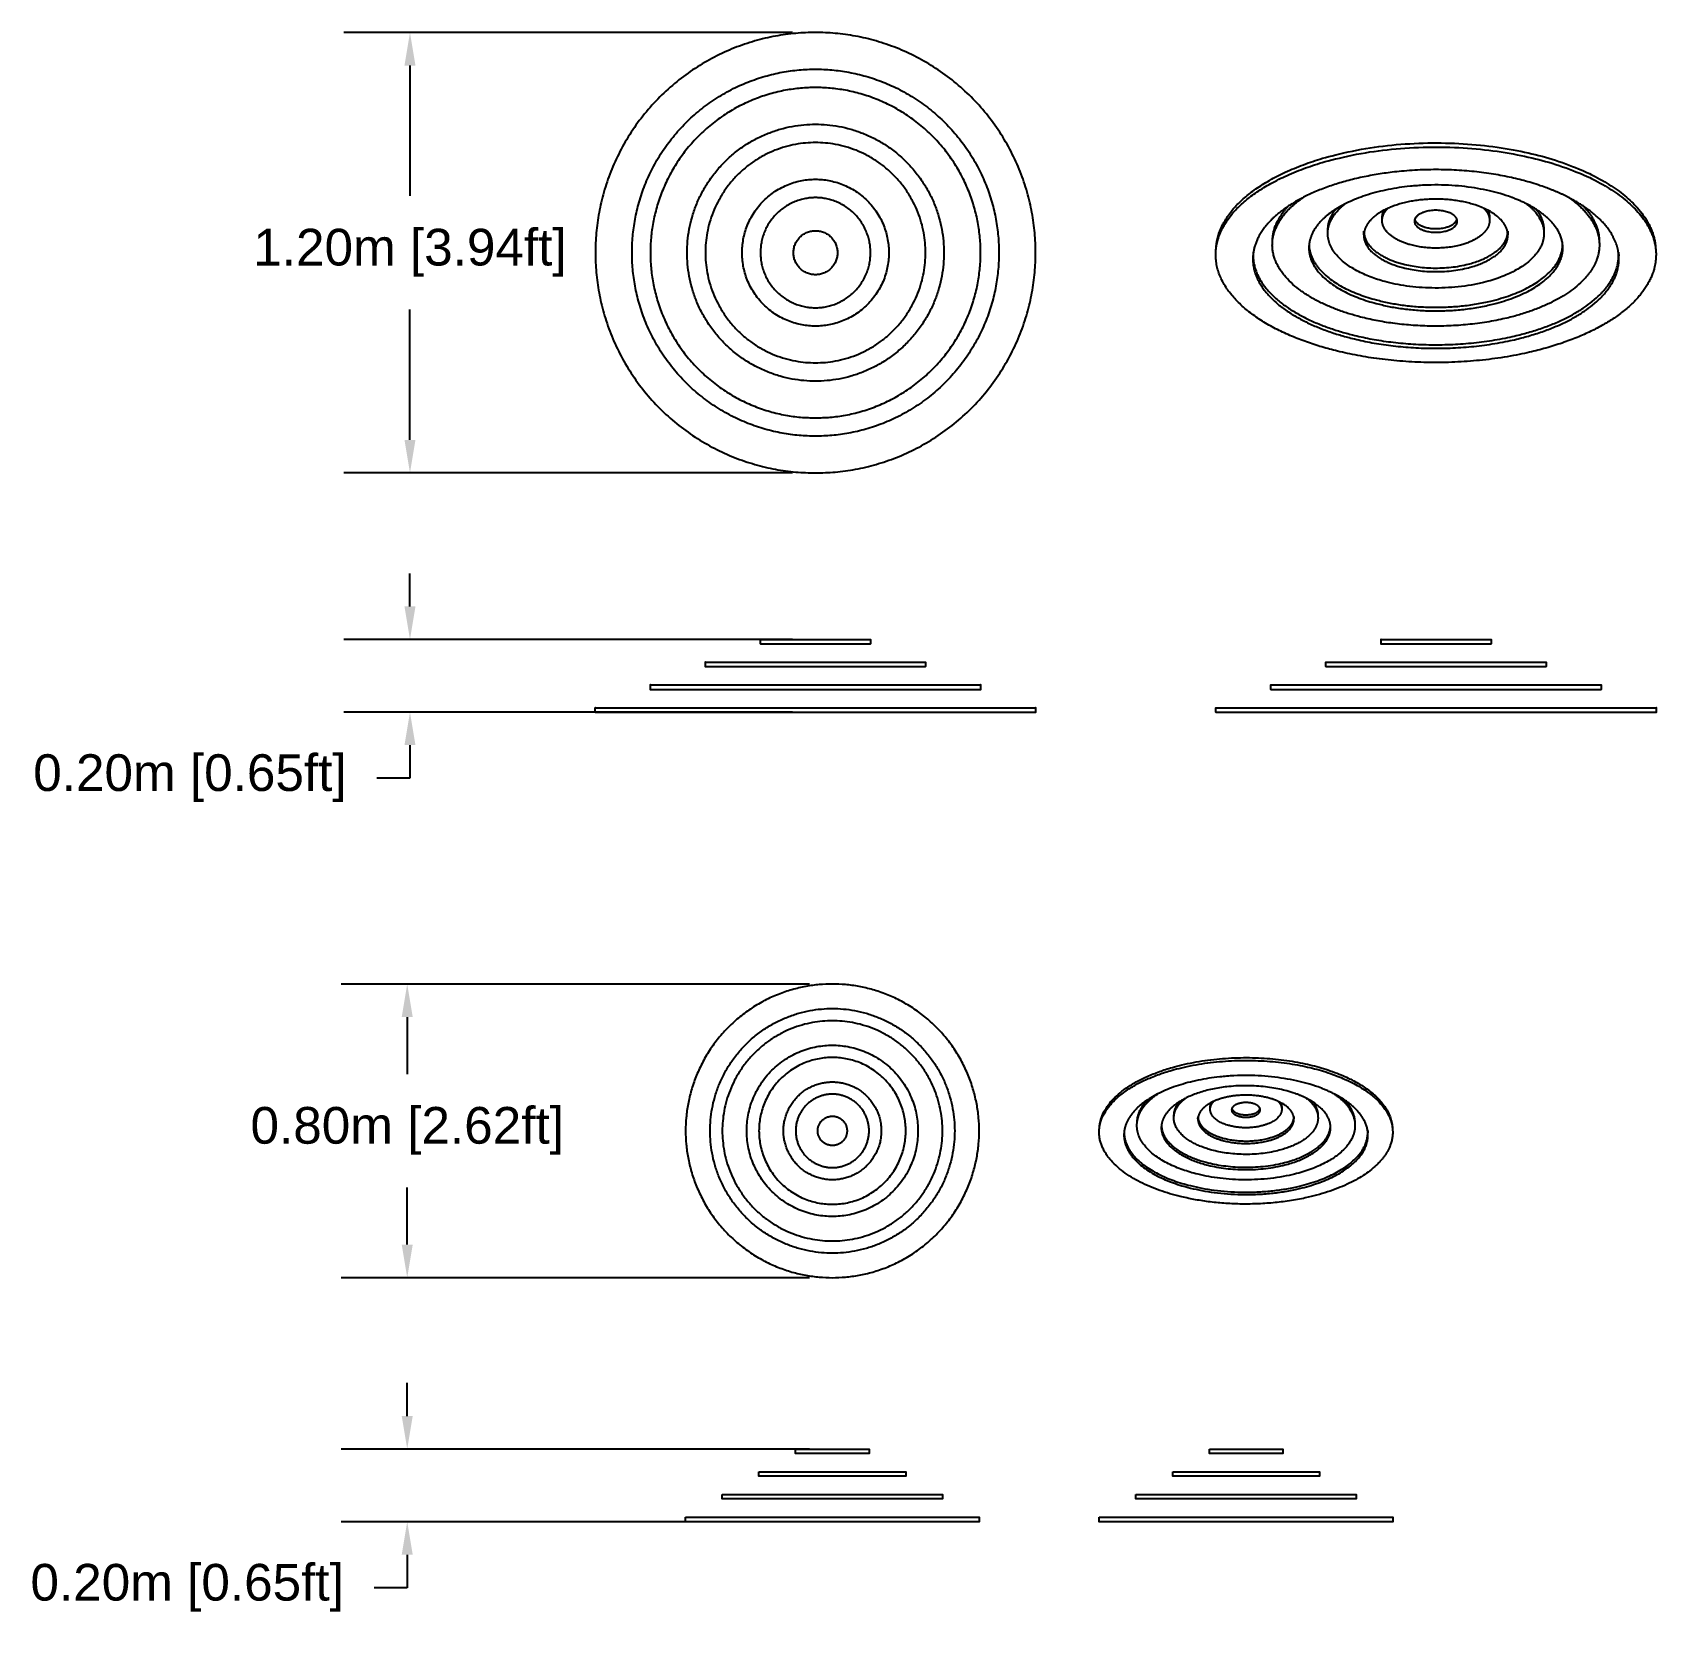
# Model space of a CAD drawing. Header units: millimetres. Extents: x 2510 to 8595, y 1789 to 5284.
# Drawn here: x 2509.707 to 2514.133, y 1788.611 to 1792.998 of the extents above; entities outside this region: 2.
import ezdxf

# ---------------------------------------------------------------- set-up
doc = ezdxf.new("R2010")
doc.units = ezdxf.units.MM
doc.layers.add('MEDIDAS', color=7, linetype='Continuous', true_color=0x7d26cd)
doc.styles.get("Standard").update_dxf_attribs({"font": 'arial.ttf'})
doc.dimstyles.get("Standard").update_dxf_attribs({"dimtxt": 0.18, "dimasz": 0.18, "dimexe": 0.18, "dimexo": 0.0625, "dimgap": 0.09, "dimtad": 0, "dimtih": 1, "dimtoh": 1, "dimdec": 4, "dimzin": 0, "dimdsep": 46, "dimtxsty": 'Standard', "dimcen": 0.09, "dimadec": 0, "dimazin": 0, "dimtfac": 1, "dimtdec": 4, "dimtofl": 0, "dimtmove": 0, "dimatfit": 3, "dimfxl": 1, "dimtolj": 1, "dimtzin": 0, "dimarcsym": 0})

msp = doc.modelspace()

# ---------------------------------------------------------------- blocks, each defined once
blk = doc.blocks.new('Freezing_2.00_Top')
at = {"layer": 'MEDIDAS', "color": 12, "lineweight": -3, "true_color": 0xc80000}
for points, knots in [([(1006.87, 275.58), (906.87, 275.58), (906.87, 375.58), (906.87, 475.58), (1006.87, 475.58), (1106.87, 475.58), (1106.87, 375.58), (1106.87, 275.58), (1006.87, 275.58)], [0, 0, 0, 94.24778, 94.24778, 188.495559, 188.495559, 282.743339, 282.743339, 376.991118, 376.991118, 376.991118]), ([(1006.87, 292.24), (1090.2, 292.24), (1090.2, 375.58), (1090.2, 458.91), (1006.87, 458.91), (923.53, 458.91), (923.53, 375.58), (923.53, 292.24), (1006.87, 292.24)], [376.991118, 376.991118, 376.991118, 447.676953, 447.676953, 518.362788, 518.362788, 589.048623, 589.048623, 659.734457, 659.734457, 659.734457]), ([(1006.87, 300.58), (931.87, 300.58), (931.87, 375.58), (931.87, 450.58), (1006.87, 450.58), (1081.87, 450.58), (1081.87, 375.58), (1081.87, 300.58), (1006.87, 300.58)], [0, 0, 0, 70.685835, 70.685835, 141.371669, 141.371669, 212.057504, 212.057504, 282.743339, 282.743339, 282.743339]), ([(1006.87, 317.24), (1065.2, 317.24), (1065.2, 375.58), (1065.2, 433.91), (1006.87, 433.91), (948.53, 433.91), (948.53, 375.58), (948.53, 317.24), (1006.87, 317.24)], [282.743339, 282.743339, 282.743339, 329.867229, 329.867229, 376.991118, 376.991118, 424.115008, 424.115008, 471.238898, 471.238898, 471.238898]), ([(1006.87, 325.58), (956.87, 325.58), (956.87, 375.58), (956.87, 425.58), (1006.87, 425.58), (1056.87, 425.58), (1056.87, 375.58), (1056.87, 325.58), (1006.87, 325.58)], [0, 0, 0, 47.12389, 47.12389, 94.24778, 94.24778, 141.371669, 141.371669, 188.495559, 188.495559, 188.495559]), ([(1006.87, 342.24), (1040.2, 342.24), (1040.2, 375.58), (1040.2, 408.91), (1006.87, 408.91), (973.53, 408.91), (973.53, 375.58), (973.53, 342.24), (1006.87, 342.24)], [188.495559, 188.495559, 188.495559, 212.057504, 212.057504, 235.619449, 235.619449, 259.181394, 259.181394, 282.743339, 282.743339, 282.743339]), ([(1006.87, 350.58), (981.87, 350.58), (981.87, 375.58), (981.87, 400.58), (1006.87, 400.58), (1031.87, 400.58), (1031.87, 375.58), (1031.87, 350.58), (1006.87, 350.58)], [0, 0, 0, 23.561945, 23.561945, 47.12389, 47.12389, 70.685835, 70.685835, 94.24778, 94.24778, 94.24778]), ([(1006.87, 365.58), (1016.87, 365.58), (1016.87, 375.58), (1016.87, 385.58), (1006.87, 385.58), (996.87, 385.58), (996.87, 375.58), (996.87, 365.58), (1006.87, 365.58)], [94.24778, 94.24778, 94.24778, 103.672558, 103.672558, 113.097336, 113.097336, 122.522113, 122.522113, 131.946891, 131.946891, 131.946891])]:
    blk.add_rational_spline(points, [1, 0.707106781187, 1, 0.707106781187, 1, 0.707106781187, 1, 0.707106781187, 1], degree=2, knots=knots, dxfattribs=at)
blk = doc.blocks.new('Freezing_2.00_Iso')
at = {"layer": 'MEDIDAS', "color": 12, "lineweight": -3, "true_color": 0xc80000}
for points, weights, knots in [([(1188.75, 376.64), (1189.52, 385.78), (1196.98, 394.17), (1244.82, 447.89), (1344.33, 415.27), (1386.49, 401.45), (1388.58, 376.64)], [361.57087513, 367.743935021, 387.092528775, 241.89594689, 368.073290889, 318.227668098, 345.992409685], [71.888416, 71.888416, 71.888416, 94.24778, 94.24778, 188.495559, 188.495559, 241.023534, 241.023534, 241.023534]), ([(1188.9, 378.4), (1189.67, 387.57), (1197.12, 395.97), (1244.89, 449.84), (1344.24, 417.14), (1386.33, 403.28), (1388.43, 378.4)], [362.107273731, 368.30224339, 387.692528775, 242.320210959, 368.673290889, 318.729723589, 346.505697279], [71.888416, 71.888416, 71.888416, 94.24778, 94.24778, 188.495559, 188.495559, 241.023534, 241.023534, 241.023534]), ([(1355.59, 396.79), (1346.69, 402.69), (1334.13, 406.69), (1268.34, 427.66), (1221.73, 396.79)], [345.902323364, 354.699204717, 375.573290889, 266.781958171, 358.83349265], [502.780923, 502.780923, 502.780923, 518.362788, 518.362788, 579.729577, 579.729577, 579.729577]), ([(1334.06, 395.39), (1327.86, 399.3), (1319.36, 401.95), (1275.34, 415.68), (1243.26, 395.38)], [356.073739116, 366.808979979, 389.323290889, 281.342495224, 368.610945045], [366.721787, 366.721787, 366.721787, 376.991118, 376.991118, 417.781587, 417.781587, 417.781587]), ([(1214.41, 380.27), (1214.9, 387.92), (1221.46, 394.85), (1224.35, 397.88), (1228.29, 400.61)], [364.009392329, 371.792684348, 396.087719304, 379.561725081, 366.741618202], [52.049057, 52.049057, 52.049057, 70.685835, 70.685835, 79.037171, 79.037171, 79.037171]), ([(1312.29, 394.84), (1309.3, 396.41), (1305.61, 397.54), (1283.17, 404.39), (1265.03, 394.84)], [371.933775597, 383.855227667, 403.073290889, 301.402250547, 370.463468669], [231.574064, 231.574064, 231.574064, 235.619449, 235.619449, 254.910358, 254.910358, 254.910358]), ([(1221.73, 396.79), (1216.67, 393.43), (1213.11, 389.65), (1206.54, 382.66), (1205.66, 374.99)], [358.83349265, 372.812266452, 391.422655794, 370.142713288, 362.588279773], [579.729577, 579.729577, 579.729577, 589.048623, 589.048623, 606.116766, 606.116766, 606.116766]), ([(1214.52, 382), (1215, 389.67), (1221.57, 396.61), (1221.65, 396.7), (1221.73, 396.79)], [364.541156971, 372.346350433, 396.687719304, 396.187962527, 395.691590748], [52.049057, 52.049057, 52.049057, 70.685835, 70.685835, 70.938068, 70.938068, 70.938068]), ([(1243.26, 395.38), (1239.6, 393.06), (1236.96, 390.42), (1231.71, 385.16), (1231.07, 379.3)], [368.610945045, 382.160871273, 400.417846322, 374.513983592, 365.05555866], [417.781587, 417.781587, 417.781587, 424.115008, 424.115008, 436.480426, 436.480426, 436.480426]), ([(1239.57, 384.82), (1239.8, 390.46), (1244.86, 395.5), (1246.01, 396.64), (1247.38, 397.71)], [365.779357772, 375.318241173, 405.082909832, 395.752922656, 387.671079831], [33.471177, 33.471177, 33.471177, 47.12389, 47.12389, 50.391418, 50.391418, 50.391418]), ([(1265.03, 394.84), (1261.89, 393.18), (1259.77, 391.16), (1256.49, 388.04), (1256.03, 384.52)], [370.463468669, 385.753723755, 409.413036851, 379.342979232, 367.607747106], [254.910358, 254.910358, 254.910358, 259.181394, 259.181394, 265.663179, 265.663179, 265.663179]), ([(1298.26, 390.7), (1297.49, 392.98), (1293.59, 394.15), (1285.04, 396.72), (1280.17, 392.29), (1279.35, 391.54), (1279.06, 390.7)], [358.706668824, 350.444773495, 416.073290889, 292.371128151, 417.975214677, 390.999233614, 376.592222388], [107.944083, 107.944083, 107.944083, 113.097336, 113.097336, 122.522113, 122.522113, 124.654304, 124.654304, 124.654304]), ([(1337.76, 384.82), (1338.07, 377.2), (1329.83, 370.8), (1305.2, 351.7), (1265.41, 362.49)], [357.85413129, 375.351315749, 431.063671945, 320.717948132, 440.573290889], [122.904584, 122.904584, 122.904584, 141.371669, 141.371669, 188.495559, 188.495559, 188.495559]), ([(1272.89, 369.01), (1299.98, 361.5), (1316.38, 374.71), (1321.5, 378.82), (1321.36, 383.68)], [433.073290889, 312.352785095, 426.733544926, 375.885808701, 359.846651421], [188.495559, 188.495559, 188.495559, 212.057504, 212.057504, 220.893233, 220.893233, 220.893233]), ([(1272.91, 370.67), (1299.97, 363.13), (1316.35, 376.38), (1320.97, 380.11), (1321.29, 384.52)], [433.673290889, 312.777049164, 427.333544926, 380.697419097, 363.308150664], [188.495559, 188.495559, 188.495559, 212.057504, 212.057504, 220.150899, 220.150899, 220.150899]), ([(1313.03, 390.3), (1313.11, 386.7), (1309.44, 383.64), (1297.22, 373.42), (1276.8, 379.25)], [362.905264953, 378.306645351, 427.068481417, 309.937970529, 431.823290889], [62.049935, 62.049935, 62.049935, 70.685835, 70.685835, 94.24778, 94.24778, 94.24778]), ([(1283.84, 385.5), (1292.17, 383.07), (1297.05, 387.3), (1298.42, 388.49), (1298.41, 389.86)], [425.073290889, 302.409323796, 423.1713671, 378.515891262, 364.356787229], [94.24778, 94.24778, 94.24778, 103.672558, 103.672558, 106.983194, 106.983194, 106.983194]), ([(1283.85, 387.16), (1292.17, 384.73), (1297.04, 388.96), (1297.97, 389.77), (1298.26, 390.7)], [425.673290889, 302.833587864, 423.7713671, 392.342185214, 375.999283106], [94.24778, 94.24778, 94.24778, 103.672558, 103.672558, 105.999415, 105.999415, 105.999415]), ([(1388.58, 376.64), (1390.01, 359.61), (1369.49, 345.83), (1319.65, 312.36), (1243.93, 330.88)], [345.992409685, 368.044271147, 439.054053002, 342.277903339, 458.073290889], [241.023534, 241.023534, 241.023534, 282.743339, 282.743339, 376.991118, 376.991118, 376.991118]), ([(1362.91, 380.27), (1363.67, 368.17), (1349.84, 358.2), (1312.66, 331.39), (1254.46, 346.38)], [352.21806188, 371.93405871, 435.058862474, 331.497925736, 449.323290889], [182.564408, 182.564408, 182.564408, 212.057504, 212.057504, 282.743339, 282.743339, 282.743339]), ([(1261.61, 352.5), (1307.81, 340.34), (1336.73, 361.94), (1346.76, 369.44), (1346.32, 378.44)], [441.823290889, 323.132762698, 430.728735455, 372.792782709, 354.608345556], [282.743339, 282.743339, 282.743339, 329.867229, 329.867229, 348.732519, 348.732519, 348.732519]), ([(1261.65, 354.14), (1307.78, 341.94), (1336.66, 363.62), (1346.15, 370.74), (1346.25, 379.3)], [442.423290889, 323.557026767, 431.328735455, 375.96374753, 356.863842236], [282.743339, 282.743339, 282.743339, 329.867229, 329.867229, 347.873488, 347.873488, 347.873488]), ([(1250.77, 336.62), (1315.13, 320.54), (1356.69, 349.42), (1372.69, 360.53), (1371.74, 374.11)], [450.573290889, 333.912740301, 434.723925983, 369.231711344, 348.780649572], [376.991118, 376.991118, 376.991118, 447.676953, 447.676953, 477.768253, 477.768253, 477.768253]), ([(1250.82, 338.26), (1315.1, 322.11), (1356.6, 351.09), (1372.57, 362.24), (1371.62, 375.86)], [451.173290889, 334.33700437, 435.323925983, 369.756899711, 349.294721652], [376.991118, 376.991118, 376.991118, 447.676953, 447.676953, 477.768253, 477.768253, 477.768253])]:
    blk.add_rational_spline(points, weights, degree=2, knots=knots, dxfattribs=at)
for points, weights in [([(1349.04, 400.62), (1362.21, 391.49), (1362.91, 380.27)], [349.62104679, 335.717730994, 352.21806188]), ([(1239.64, 386.52), (1239.83, 391.12), (1243.26, 395.38)], [366.30703114, 374.045745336, 395.056367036]), ([(1264.29, 390.3), (1264.35, 393.15), (1266.82, 395.71)], [366.896564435, 377.403373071, 408.478512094]), ([(1264.29, 390.3), (1264.31, 391.14), (1264.33, 391.97)], [366.896564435, 367.15861227, 367.420660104]), ([(1264.33, 391.97), (1264.36, 393.43), (1265.03, 394.84)], [367.420660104, 372.693879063, 383.13696495]), ([(1264.37, 391.13), (1264.32, 391.55), (1264.33, 391.97)], [364.848312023, 365.927124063, 367.420660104]), ([(1310.5, 395.71), (1312.97, 393.15), (1313.03, 390.3)], [358.32927787, 351.550021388, 362.905264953]), ([(1312.29, 394.84), (1312.97, 393.43), (1313, 391.97)], [356.527259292, 357.557930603, 363.423659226]), ([(1321.29, 384.52), (1320.52, 390.5), (1312.29, 394.84)], [357.428935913, 342.614390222, 371.933775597]), ([(1313, 391.97), (1313.01, 391.55), (1312.96, 391.13)], [363.423659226, 365.151790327, 367.299594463]), ([(1313, 391.97), (1313.01, 391.14), (1313.03, 390.3)], [363.423659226, 363.164462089, 362.905264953]), ([(1329.94, 397.72), (1337.46, 391.83), (1337.76, 384.82)], [355.413919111, 343.162230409, 357.85413129]), ([(1346.25, 379.3), (1345.27, 388.29), (1334.06, 395.39)], [353.042718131, 338.161498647, 356.073739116]), ([(1334.06, 395.39), (1337.49, 391.12), (1337.69, 386.52)], [350.742506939, 348.598685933, 358.370371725]), ([(1355.59, 396.79), (1362.31, 389.77), (1362.8, 382)], [344.547159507, 341.157348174, 352.732601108]), ([(1371.74, 374.11), (1370.87, 386.67), (1355.59, 396.79)], [348.780649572, 331.78119622, 345.902323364]), ([(1265.41, 362.49), (1238.94, 369.67), (1239.57, 384.82)], [440.573290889, 342.393701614, 365.779357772]), ([(1239.57, 384.82), (1239.6, 385.67), (1239.64, 386.52)], [365.779357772, 366.043194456, 366.30703114]), ([(1239.63, 385.67), (1239.62, 386.1), (1239.64, 386.52)], [365.017086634, 365.607898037, 366.30703114]), ([(1255.96, 383.68), (1255.99, 384.52), (1256.01, 385.37)], [365.136827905, 365.399444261, 365.662060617]), ([(1256.03, 384.52), (1255.98, 384.1), (1255.96, 383.68)], [367.607747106, 366.249476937, 365.136827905]), ([(1255.96, 383.68), (1255.69, 373.78), (1272.89, 369.01)], [365.136827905, 340.917971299, 433.073290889]), ([(1256.03, 384.52), (1256.72, 375.18), (1272.91, 370.67)], [363.687715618, 345.612854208, 433.673290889]), ([(1276.8, 379.25), (1264.14, 382.87), (1264.29, 390.3)], [431.823290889, 342.105815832, 366.896564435]), ([(1279.06, 390.7), (1278.92, 390.28), (1278.92, 389.86)], [376.592222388, 369.928588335, 365.953851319]), ([(1278.92, 389.86), (1278.89, 386.95), (1283.84, 385.5)], [365.953851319, 340.536742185, 425.073290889]), ([(1279.06, 390.7), (1279.82, 388.34), (1283.85, 387.16)], [361.259631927, 353.99185276, 425.673290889]), ([(1298.41, 389.86), (1298.4, 390.28), (1298.26, 390.7)], [364.356787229, 360.247204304, 358.706668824]), ([(1321.36, 383.68), (1321.35, 384.1), (1321.29, 384.52)], [359.846651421, 358.518442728, 357.428935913]), ([(1321.31, 385.37), (1321.34, 384.53), (1321.36, 383.68)], [360.364275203, 360.105463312, 359.846651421]), ([(1337.69, 386.52), (1337.72, 385.67), (1337.76, 384.82)], [358.370371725, 358.112251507, 357.85413129]), ([(1337.69, 386.52), (1337.7, 386.1), (1337.69, 385.67)], [358.370371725, 359.300813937, 360.339288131]), ([(1243.93, 330.88), (1186.09, 345.03), (1188.75, 376.64)], [458.073290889, 341.723642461, 361.57087513]), ([(1188.75, 376.64), (1188.82, 377.52), (1188.9, 378.4)], [361.57087513, 361.839074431, 362.107273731]), ([(1188.84, 377.52), (1188.86, 377.96), (1188.9, 378.4)], [361.551953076, 361.814919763, 362.107273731]), ([(1254.46, 346.38), (1212.96, 357.07), (1214.41, 380.27)], [449.323290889, 342.27210398, 364.009392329]), ([(1214.41, 380.27), (1214.47, 381.14), (1214.52, 382)], [364.009392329, 364.27527465, 364.541156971]), ([(1214.49, 381.13), (1214.5, 381.56), (1214.52, 382)], [363.729371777, 364.110039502, 364.541156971]), ([(1231, 378.44), (1230.14, 360.78), (1261.61, 352.5)], [363.793245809, 341.083752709, 441.823290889]), ([(1231.07, 379.3), (1231.03, 378.87), (1231, 378.44)], [365.05555866, 364.382802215, 363.793245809]), ([(1231.07, 379.3), (1231.27, 362.17), (1261.65, 354.14)], [363.224847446, 344.172653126, 442.423290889]), ([(1346.32, 378.44), (1346.3, 378.87), (1346.25, 379.3)], [354.608345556, 353.784761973, 353.042718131]), ([(1362.8, 382), (1362.86, 381.14), (1362.91, 380.27)], [352.732601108, 352.475331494, 352.21806188]), ([(1362.8, 382), (1362.83, 381.57), (1362.84, 381.13)], [352.732601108, 353.399145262, 354.115311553]), ([(1205.58, 374.11), (1203.78, 348.37), (1250.77, 336.62)], [361.790440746, 340.834714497, 450.573290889]), ([(1205.66, 374.99), (1205.61, 374.55), (1205.58, 374.11)], [362.588279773, 362.168132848, 361.790440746]), ([(1205.7, 375.86), (1205.67, 375.42), (1205.66, 374.99)], [362.323688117, 361.945350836, 361.609416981]), ([(1205.66, 374.99), (1205.01, 349.76), (1250.82, 338.26)], [361.609416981, 343.281313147, 451.173290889]), ([(1371.62, 375.86), (1371.68, 374.99), (1371.74, 374.11)], [349.294721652, 349.037685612, 348.780649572])]:
    blk.add_rational_spline(points, weights, degree=2, dxfattribs=at)
blk = doc.blocks.new('*D15')
at = {"color": 0, "lineweight": -2, "transparency": 16777216}
for p, q in [((2511.778, 1792.9978), (2510.5553, 1792.9978)), ((2510.7353, 1792.9078), (2510.7353, 1792.5525)), ((2510.7353, 1791.8878), (2510.7353, 1792.243)), ((2511.778, 1791.7978), (2510.5553, 1791.7978))]:
    blk.add_line(p, q, dxfattribs=at)
at = {"color": 0, "transparency": 16777216}
for points in [[(2510.7203, 1792.9078), (2510.7503, 1792.9078), (2510.7353, 1792.9978)], [(2510.7203, 1791.8878), (2510.7503, 1791.8878), (2510.7353, 1791.7978)]]:
    blk.add_solid(points, dxfattribs=at)
at = {"layer": 'Defpoints', "color": 0, "transparency": 16777216}
for p in [(2511.8405, 1792.9978), (2510.7353, 1791.7978), (2511.8405, 1791.7978)]:
    blk.add_point(p, dxfattribs=at)
at = {"color": 0, "transparency": 16777216, "insert": (2510.7353, 1792.3978), "char_height": 0.1, "attachment_point": 5}
blk.add_mtext('\\A1;1.20m [3.94ft]', dxfattribs=at)
blk = doc.blocks.new('*D19')
at = {"color": 0, "lineweight": -2, "transparency": 16777216}
for p, q in [((2511.824, 1790.4051), (2510.5478, 1790.4051)), ((2510.7278, 1790.3151), (2510.7278, 1790.1599)), ((2510.7278, 1789.6951), (2510.7278, 1789.8504)), ((2511.824, 1789.6051), (2510.5478, 1789.6051))]:
    blk.add_line(p, q, dxfattribs=at)
at = {"color": 0, "transparency": 16777216}
for points in [[(2510.7128, 1790.3151), (2510.7428, 1790.3151), (2510.7278, 1790.4051)], [(2510.7128, 1789.6951), (2510.7428, 1789.6951), (2510.7278, 1789.6051)]]:
    blk.add_solid(points, dxfattribs=at)
at = {"layer": 'Defpoints', "color": 0, "transparency": 16777216}
for p in [(2511.8865, 1790.4051), (2510.7278, 1789.6051), (2511.8865, 1789.6051)]:
    blk.add_point(p, dxfattribs=at)
at = {"color": 0, "transparency": 16777216, "insert": (2510.7278, 1790.0051), "char_height": 0.1, "attachment_point": 5}
blk.add_mtext('\\A1;0.80m [2.62ft]', dxfattribs=at)
blk = doc.blocks.new('Freezing_')
at = {"layer": 'MEDIDAS', "color": 12, "lineweight": -3, "true_color": 0xc80000}
for points, knots in [([(2511.8405, 1789.6511), (2511.4865, 1789.6511), (2511.4865, 1790.0051), (2511.4865, 1790.3591), (2511.8405, 1790.3591), (2512.1945, 1790.3591), (2512.1945, 1790.0051), (2512.1945, 1789.6511), (2511.8405, 1789.6511)], [0, 0, 0, 94.24778, 94.24778, 188.495559, 188.495559, 282.743339, 282.743339, 376.991118, 376.991118, 376.991118]), ([(2511.8405, 1789.7101), (2512.1355, 1789.7101), (2512.1355, 1790.0051), (2512.1355, 1790.3001), (2511.8405, 1790.3001), (2511.5455, 1790.3001), (2511.5455, 1790.0051), (2511.5455, 1789.7101), (2511.8405, 1789.7101)], [376.991118, 376.991118, 376.991118, 447.676953, 447.676953, 518.362788, 518.362788, 589.048623, 589.048623, 659.734457, 659.734457, 659.734457]), ([(2511.8405, 1789.7396), (2511.575, 1789.7396), (2511.575, 1790.0051), (2511.575, 1790.2706), (2511.8405, 1790.2706), (2512.106, 1790.2706), (2512.106, 1790.0051), (2512.106, 1789.7396), (2511.8405, 1789.7396)], [0, 0, 0, 70.685835, 70.685835, 141.371669, 141.371669, 212.057504, 212.057504, 282.743339, 282.743339, 282.743339]), ([(2511.8405, 1789.7986), (2512.047, 1789.7986), (2512.047, 1790.0051), (2512.047, 1790.2116), (2511.8405, 1790.2116), (2511.634, 1790.2116), (2511.634, 1790.0051), (2511.634, 1789.7986), (2511.8405, 1789.7986)], [282.743339, 282.743339, 282.743339, 329.867229, 329.867229, 376.991118, 376.991118, 424.115008, 424.115008, 471.238898, 471.238898, 471.238898]), ([(2511.8405, 1789.8281), (2511.6635, 1789.8281), (2511.6635, 1790.0051), (2511.6635, 1790.1821), (2511.8405, 1790.1821), (2512.0175, 1790.1821), (2512.0175, 1790.0051), (2512.0175, 1789.8281), (2511.8405, 1789.8281)], [0, 0, 0, 47.12389, 47.12389, 94.24778, 94.24778, 141.371669, 141.371669, 188.495559, 188.495559, 188.495559]), ([(2511.8405, 1789.8871), (2511.9585, 1789.8871), (2511.9585, 1790.0051), (2511.9585, 1790.1231), (2511.8405, 1790.1231), (2511.7225, 1790.1231), (2511.7225, 1790.0051), (2511.7225, 1789.8871), (2511.8405, 1789.8871)], [188.495559, 188.495559, 188.495559, 212.057504, 212.057504, 235.619449, 235.619449, 259.181394, 259.181394, 282.743339, 282.743339, 282.743339]), ([(2511.8405, 1789.9166), (2511.752, 1789.9166), (2511.752, 1790.0051), (2511.752, 1790.0936), (2511.8405, 1790.0936), (2511.929, 1790.0936), (2511.929, 1790.0051), (2511.929, 1789.9166), (2511.8405, 1789.9166)], [0, 0, 0, 23.561945, 23.561945, 47.12389, 47.12389, 70.685835, 70.685835, 94.24778, 94.24778, 94.24778]), ([(2511.8405, 1789.9697), (2511.8759, 1789.9697), (2511.8759, 1790.0051), (2511.8759, 1790.0405), (2511.8405, 1790.0405), (2511.8051, 1790.0405), (2511.8051, 1790.0051), (2511.8051, 1789.9697), (2511.8405, 1789.9697)], [94.24778, 94.24778, 94.24778, 103.672558, 103.672558, 113.097336, 113.097336, 122.522113, 122.522113, 131.946891, 131.946891, 131.946891])]:
    blk.add_rational_spline(points, [1, 0.707106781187, 1, 0.707106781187, 1, 0.707106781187, 1, 0.707106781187, 1], degree=2, knots=knots, dxfattribs=at)
blk = doc.blocks.new('Freezing_80_top')
blk.add_blockref('Freezing_', (0, 0))
blk = doc.blocks.new('Freezing_80_iso')
at = {"layer": 'MEDIDAS', "color": 12, "lineweight": -3, "true_color": 0xc80000}
for points, weights, knots in [([(2512.4843, 1790.0089), (2512.487, 1790.0413), (2512.5135, 1790.0709), (2512.6828, 1790.2611), (2513.0351, 1790.1457), (2513.1843, 1790.0967), (2513.1917, 1790.0089)], [361.57087513, 367.743935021, 387.092528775, 241.89594689, 368.073290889, 318.227668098, 345.992409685], [71.888416, 71.888416, 71.888416, 94.24778, 94.24778, 188.495559, 188.495559, 241.023534, 241.023534, 241.023534]), ([(2512.4848, 1790.0151), (2512.4876, 1790.0476), (2512.514, 1790.0774), (2512.6831, 1790.268), (2513.0348, 1790.1523), (2513.1838, 1790.1032), (2513.1912, 1790.0151)], [362.107273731, 368.30224339, 387.692528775, 242.320210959, 368.673290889, 318.729723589, 346.505697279], [71.888416, 71.888416, 71.888416, 94.24778, 94.24778, 188.495559, 188.495559, 241.023534, 241.023534, 241.023534]), ([(2513.0749, 1790.0802), (2513.0434, 1790.1011), (2512.999, 1790.1153), (2512.7661, 1790.1895), (2512.6011, 1790.0802)], [345.902323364, 354.699204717, 375.573290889, 266.781958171, 358.83349265], [502.780923, 502.780923, 502.780923, 518.362788, 518.362788, 579.729577, 579.729577, 579.729577]), ([(2512.5752, 1790.0218), (2512.5769, 1790.0488), (2512.6001, 1790.0734), (2512.6103, 1790.0841), (2512.6243, 1790.0938)], [364.009392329, 371.792684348, 396.087719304, 379.561725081, 366.741618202], [52.049057, 52.049057, 52.049057, 70.685835, 70.685835, 79.037171, 79.037171, 79.037171]), ([(2512.9987, 1790.0753), (2512.9768, 1790.0891), (2512.9467, 1790.0985), (2512.7908, 1790.1471), (2512.6773, 1790.0753)], [356.073739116, 366.808979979, 389.323290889, 281.342495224, 368.610945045], [366.721787, 366.721787, 366.721787, 376.991118, 376.991118, 417.781587, 417.781587, 417.781587]), ([(2512.9217, 1790.0733), (2512.9111, 1790.0789), (2512.898, 1790.0829), (2512.8186, 1790.1071), (2512.7544, 1790.0733)], [371.933775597, 383.855227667, 403.073290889, 301.402250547, 370.463468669], [231.574064, 231.574064, 231.574064, 235.619449, 235.619449, 254.910358, 254.910358, 254.910358]), ([(2512.6011, 1790.0802), (2512.5832, 1790.0684), (2512.5706, 1790.055), (2512.5473, 1790.0302), (2512.5442, 1790.0031)], [358.83349265, 372.812266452, 391.422655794, 370.142713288, 362.588279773], [579.729577, 579.729577, 579.729577, 589.048623, 589.048623, 606.116766, 606.116766, 606.116766]), ([(2512.5756, 1790.0279), (2512.5773, 1790.055), (2512.6005, 1790.0796), (2512.6008, 1790.0799), (2512.6011, 1790.0802)], [364.541156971, 372.346350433, 396.687719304, 396.187962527, 395.691590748], [52.049057, 52.049057, 52.049057, 70.685835, 70.685835, 70.938068, 70.938068, 70.938068]), ([(2512.6773, 1790.0753), (2512.6643, 1790.067), (2512.655, 1790.0577), (2512.6364, 1790.0391), (2512.6341, 1790.0183)], [368.610945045, 382.160871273, 400.417846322, 374.513983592, 365.05555866], [417.781587, 417.781587, 417.781587, 424.115008, 424.115008, 436.480426, 436.480426, 436.480426]), ([(2512.6642, 1790.0379), (2512.6651, 1790.0578), (2512.683, 1790.0757), (2512.687, 1790.0797), (2512.6919, 1790.0835)], [365.779357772, 375.318241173, 405.082909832, 395.752922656, 387.671079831], [33.471177, 33.471177, 33.471177, 47.12389, 47.12389, 50.391418, 50.391418, 50.391418]), ([(2512.7544, 1790.0733), (2512.7433, 1790.0675), (2512.7357, 1790.0603), (2512.7241, 1790.0493), (2512.7225, 1790.0368)], [370.463468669, 385.753723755, 409.413036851, 379.342979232, 367.607747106], [254.910358, 254.910358, 254.910358, 259.181394, 259.181394, 265.663179, 265.663179, 265.663179]), ([(2512.9243, 1790.0573), (2512.9246, 1790.0445), (2512.9116, 1790.0337), (2512.8683, 1789.9975), (2512.796, 1790.0182)], [362.905264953, 378.306645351, 427.068481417, 309.937970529, 431.823290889], [62.049935, 62.049935, 62.049935, 70.685835, 70.685835, 94.24778, 94.24778, 94.24778]), ([(2512.872, 1790.0587), (2512.8693, 1790.0668), (2512.8555, 1790.0709), (2512.8252, 1790.08), (2512.808, 1790.0643), (2512.8051, 1790.0617), (2512.804, 1790.0587)], [358.706668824, 350.444773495, 416.073290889, 292.371128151, 417.975214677, 390.999233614, 376.592222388], [107.944083, 107.944083, 107.944083, 113.097336, 113.097336, 122.522113, 122.522113, 124.654304, 124.654304, 124.654304]), ([(2512.821, 1790.0462), (2512.8504, 1790.0375), (2512.8677, 1790.0525), (2512.871, 1790.0554), (2512.872, 1790.0587)], [425.673290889, 302.833587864, 423.7713671, 392.342185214, 375.999283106], [94.24778, 94.24778, 94.24778, 103.672558, 103.672558, 105.999415, 105.999415, 105.999415]), ([(2512.821, 1790.0403), (2512.8504, 1790.0317), (2512.8677, 1790.0466), (2512.8726, 1790.0508), (2512.8725, 1790.0557)], [425.073290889, 302.409323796, 423.1713671, 378.515891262, 364.356787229], [94.24778, 94.24778, 94.24778, 103.672558, 103.672558, 106.983194, 106.983194, 106.983194]), ([(2513.1917, 1790.0089), (2513.1968, 1789.9486), (2513.1242, 1789.8998), (2512.9477, 1789.7813), (2512.6797, 1789.8469)], [345.992409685, 368.044271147, 439.054053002, 342.277903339, 458.073290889], [241.023534, 241.023534, 241.023534, 282.743339, 282.743339, 376.991118, 376.991118, 376.991118]), ([(2513.1009, 1790.0218), (2513.1035, 1789.9789), (2513.0546, 1789.9436), (2512.923, 1789.8487), (2512.7169, 1789.9018)], [352.21806188, 371.93405871, 435.058862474, 331.497925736, 449.323290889], [182.564408, 182.564408, 182.564408, 212.057504, 212.057504, 282.743339, 282.743339, 282.743339]), ([(2512.7423, 1789.9234), (2512.9058, 1789.8804), (2513.0082, 1789.9569), (2513.0437, 1789.9834), (2513.0421, 1790.0153)], [441.823290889, 323.132762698, 430.728735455, 372.792782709, 354.608345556], [282.743339, 282.743339, 282.743339, 329.867229, 329.867229, 348.732519, 348.732519, 348.732519]), ([(2512.7424, 1789.9293), (2512.9057, 1789.8861), (2513.0079, 1789.9628), (2513.0415, 1789.988), (2513.0419, 1790.0183)], [442.423290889, 323.557026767, 431.328735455, 375.96374753, 356.863842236], [282.743339, 282.743339, 282.743339, 329.867229, 329.867229, 347.873488, 347.873488, 347.873488]), ([(2513.0118, 1790.0379), (2513.0129, 1790.0109), (2512.9837, 1789.9882), (2512.8966, 1789.9206), (2512.7557, 1789.9588)], [357.85413129, 375.351315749, 431.063671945, 320.717948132, 440.573290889], [122.904584, 122.904584, 122.904584, 141.371669, 141.371669, 188.495559, 188.495559, 188.495559]), ([(2512.7822, 1789.9819), (2512.8781, 1789.9553), (2512.9362, 1790.0021), (2512.9542, 1790.0166), (2512.9538, 1790.0338)], [433.073290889, 312.352785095, 426.733544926, 375.885808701, 359.846651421], [188.495559, 188.495559, 188.495559, 212.057504, 212.057504, 220.893233, 220.893233, 220.893233]), ([(2512.7823, 1789.9878), (2512.878, 1789.9611), (2512.936, 1790.008), (2512.9524, 1790.0212), (2512.9535, 1790.0368)], [433.673290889, 312.777049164, 427.333544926, 380.697419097, 363.308150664], [188.495559, 188.495559, 188.495559, 212.057504, 212.057504, 220.150899, 220.150899, 220.150899]), ([(2512.7039, 1789.8673), (2512.9317, 1789.8103), (2513.0788, 1789.9125), (2513.1355, 1789.9519), (2513.1321, 1790)], [450.573290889, 333.912740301, 434.723925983, 369.231711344, 348.780649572], [376.991118, 376.991118, 376.991118, 447.676953, 447.676953, 477.768253, 477.768253, 477.768253]), ([(2512.704, 1789.873), (2512.9316, 1789.8159), (2513.0785, 1789.9185), (2513.1351, 1789.9579), (2513.1317, 1790.0062)], [451.173290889, 334.33700437, 435.323925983, 369.756899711, 349.294721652], [376.991118, 376.991118, 376.991118, 447.676953, 447.676953, 477.768253, 477.768253, 477.768253])]:
    blk.add_rational_spline(points, weights, degree=2, knots=knots, dxfattribs=at)
for points, weights in [([(2513.0517, 1790.0938), (2513.0984, 1790.0615), (2513.1009, 1790.0218)], [349.62104679, 335.717730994, 352.21806188]), ([(2512.6645, 1790.0439), (2512.6652, 1790.0602), (2512.6773, 1790.0753)], [366.30703114, 374.045745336, 395.056367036]), ([(2512.7518, 1790.0573), (2512.752, 1790.0674), (2512.7607, 1790.0764)], [366.896564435, 377.403373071, 408.478512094]), ([(2512.7518, 1790.0573), (2512.7518, 1790.0602), (2512.7519, 1790.0632)], [366.896564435, 367.15861227, 367.420660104]), ([(2512.796, 1790.0182), (2512.7512, 1790.031), (2512.7518, 1790.0573)], [431.823290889, 342.105815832, 366.896564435]), ([(2512.7519, 1790.0632), (2512.752, 1790.0683), (2512.7544, 1790.0733)], [367.420660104, 372.693879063, 383.13696495]), ([(2512.752, 1790.0602), (2512.7518, 1790.0617), (2512.7519, 1790.0632)], [364.848312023, 365.927124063, 367.420660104]), ([(2512.804, 1790.0587), (2512.8035, 1790.0572), (2512.8035, 1790.0557)], [376.592222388, 369.928588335, 365.953851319]), ([(2512.8035, 1790.0557), (2512.8034, 1790.0454), (2512.821, 1790.0403)], [365.953851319, 340.536742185, 425.073290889]), ([(2512.804, 1790.0587), (2512.8067, 1790.0503), (2512.821, 1790.0462)], [361.259631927, 353.99185276, 425.673290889]), ([(2512.8725, 1790.0557), (2512.8725, 1790.0572), (2512.872, 1790.0587)], [364.356787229, 360.247204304, 358.706668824]), ([(2512.9153, 1790.0764), (2512.9241, 1790.0674), (2512.9243, 1790.0573)], [358.32927787, 351.550021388, 362.905264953]), ([(2512.9535, 1790.0368), (2512.9508, 1790.058), (2512.9217, 1790.0733)], [357.428935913, 342.614390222, 371.933775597]), ([(2512.9217, 1790.0733), (2512.9241, 1790.0683), (2512.9242, 1790.0632)], [356.527259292, 357.557930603, 363.423659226]), ([(2512.9242, 1790.0632), (2512.9242, 1790.0617), (2512.924, 1790.0602)], [363.423659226, 365.151790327, 367.299594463]), ([(2512.9242, 1790.0632), (2512.9242, 1790.0602), (2512.9243, 1790.0573)], [363.423659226, 363.164462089, 362.905264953]), ([(2512.9841, 1790.0835), (2513.0108, 1790.0627), (2513.0118, 1790.0379)], [355.413919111, 343.162230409, 357.85413129]), ([(2512.9987, 1790.0753), (2513.0109, 1790.0602), (2513.0116, 1790.0439)], [350.742506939, 348.598685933, 358.370371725]), ([(2513.0419, 1790.0183), (2513.0384, 1790.0502), (2512.9987, 1790.0753)], [353.042718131, 338.161498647, 356.073739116]), ([(2513.1321, 1790), (2513.129, 1790.0444), (2513.0749, 1790.0802)], [348.780649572, 331.78119622, 345.902323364]), ([(2513.0749, 1790.0802), (2513.0987, 1790.0554), (2513.1005, 1790.0279)], [344.547159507, 341.157348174, 352.732601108]), ([(2512.6797, 1789.8469), (2512.4749, 1789.897), (2512.4843, 1790.0089)], [458.073290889, 341.723642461, 361.57087513]), ([(2512.4843, 1790.0089), (2512.4846, 1790.012), (2512.4848, 1790.0151)], [361.57087513, 361.839074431, 362.107273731]), ([(2512.4846, 1790.012), (2512.4847, 1790.0136), (2512.4848, 1790.0151)], [361.551953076, 361.814919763, 362.107273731]), ([(2512.7169, 1789.9018), (2512.57, 1789.9396), (2512.5752, 1790.0218)], [449.323290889, 342.27210398, 364.009392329]), ([(2512.5752, 1790.0218), (2512.5754, 1790.0248), (2512.5756, 1790.0279)], [364.009392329, 364.27527465, 364.541156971]), ([(2512.5754, 1790.0248), (2512.5755, 1790.0263), (2512.5756, 1790.0279)], [363.729371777, 364.110039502, 364.541156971]), ([(2512.6339, 1790.0153), (2512.6309, 1789.9528), (2512.7423, 1789.9234)], [363.793245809, 341.083752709, 441.823290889]), ([(2512.6341, 1790.0183), (2512.634, 1790.0168), (2512.6339, 1790.0153)], [365.05555866, 364.382802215, 363.793245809]), ([(2512.6341, 1790.0183), (2512.6349, 1789.9577), (2512.7424, 1789.9293)], [363.224847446, 344.172653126, 442.423290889]), ([(2512.6642, 1790.0379), (2512.6644, 1790.0409), (2512.6645, 1790.0439)], [365.779357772, 366.043194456, 366.30703114]), ([(2512.7557, 1789.9588), (2512.662, 1789.9842), (2512.6642, 1790.0379)], [440.573290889, 342.393701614, 365.779357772]), ([(2512.6645, 1790.0409), (2512.6644, 1790.0424), (2512.6645, 1790.0439)], [365.017086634, 365.607898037, 366.30703114]), ([(2512.7223, 1790.0338), (2512.7224, 1790.0368), (2512.7224, 1790.0398)], [365.136827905, 365.399444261, 365.662060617]), ([(2512.7225, 1790.0368), (2512.7223, 1790.0353), (2512.7223, 1790.0338)], [367.607747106, 366.249476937, 365.136827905]), ([(2512.7223, 1790.0338), (2512.7213, 1789.9988), (2512.7822, 1789.9819)], [365.136827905, 340.917971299, 433.073290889]), ([(2512.7225, 1790.0368), (2512.7249, 1790.0037), (2512.7823, 1789.9878)], [363.687715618, 345.612854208, 433.673290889]), ([(2512.9538, 1790.0338), (2512.9537, 1790.0353), (2512.9535, 1790.0368)], [359.846651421, 358.518442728, 357.428935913]), ([(2512.9536, 1790.0398), (2512.9537, 1790.0368), (2512.9538, 1790.0338)], [360.364275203, 360.105463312, 359.846651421]), ([(2513.0116, 1790.0439), (2513.0116, 1790.0424), (2513.0116, 1790.0409)], [358.370371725, 359.300813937, 360.339288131]), ([(2513.0116, 1790.0439), (2513.0117, 1790.0409), (2513.0118, 1790.0379)], [358.370371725, 358.112251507, 357.85413129]), ([(2513.0421, 1790.0153), (2513.0421, 1790.0168), (2513.0419, 1790.0183)], [354.608345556, 353.784761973, 353.042718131]), ([(2513.1005, 1790.0279), (2513.1006, 1790.0263), (2513.1006, 1790.0248)], [352.732601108, 353.399145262, 354.115311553]), ([(2513.1005, 1790.0279), (2513.1007, 1790.0248), (2513.1009, 1790.0218)], [352.732601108, 352.475331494, 352.21806188]), ([(2513.1912, 1790.0151), (2513.1913, 1790.0136), (2513.1914, 1790.012)], [346.505697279, 347.041739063, 347.606726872]), ([(2513.1912, 1790.0151), (2513.1915, 1790.012), (2513.1917, 1790.0089)], [346.505697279, 346.249053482, 345.992409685]), ([(2512.5439, 1790), (2512.5375, 1789.9088), (2512.7039, 1789.8673)], [361.790440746, 340.834714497, 450.573290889]), ([(2512.5442, 1790.0031), (2512.544, 1790.0015), (2512.5439, 1790)], [362.588279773, 362.168132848, 361.790440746]), ([(2512.5443, 1790.0062), (2512.5442, 1790.0046), (2512.5442, 1790.0031)], [362.323688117, 361.945350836, 361.609416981]), ([(2512.5442, 1790.0031), (2512.5419, 1789.9137), (2512.704, 1789.873)], [361.609416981, 343.281313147, 451.173290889]), ([(2513.1317, 1790.0062), (2513.1319, 1790.0031), (2513.1321, 1790)], [349.294721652, 349.037685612, 348.780649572])]:
    blk.add_rational_spline(points, weights, degree=2, dxfattribs=at)
blk = doc.blocks.new('Freezing_80_lateral')
at = {"color": 242, "true_color": 0xcd2027}
for points in [[(2511.7865, 1789.1382), (2511.9865, 1789.1382), (2511.9865, 1789.1262), (2511.7865, 1789.1262), (2511.7865, 1789.1382)], [(2511.6865, 1789.0762), (2512.0865, 1789.0762), (2512.0865, 1789.0642), (2511.6865, 1789.0642), (2511.6865, 1789.0762)], [(2511.5865, 1789.0142), (2512.1865, 1789.0142), (2512.1865, 1789.0022), (2511.5865, 1789.0022), (2511.5865, 1789.0142)], [(2511.4865, 1788.9522), (2512.2865, 1788.9522), (2512.2865, 1788.9402), (2511.4865, 1788.9402), (2511.4865, 1788.9522)]]:
    blk.add_lwpolyline(points, dxfattribs=at)
blk = doc.blocks.new('*D29')
at = {"color": 0, "lineweight": -2, "transparency": 16777216}
for p, q in [((2510.7278, 1789.2282), (2510.7278, 1789.3182)), ((2511.824, 1789.1382), (2510.5478, 1789.1382)), ((2511.824, 1788.9402), (2510.5478, 1788.9402)), ((2510.7278, 1788.8502), (2510.7278, 1788.7602)), ((2510.7278, 1788.7602), (2510.6378, 1788.7602))]:
    blk.add_line(p, q, dxfattribs=at)
at = {"color": 0, "transparency": 16777216}
for points in [[(2510.7128, 1789.2282), (2510.7428, 1789.2282), (2510.7278, 1789.1382)], [(2510.7128, 1788.8502), (2510.7428, 1788.8502), (2510.7278, 1788.9402)]]:
    blk.add_solid(points, dxfattribs=at)
at = {"layer": 'Defpoints', "color": 0, "transparency": 16777216}
for p in [(2511.8865, 1789.1382), (2510.7278, 1788.9402), (2511.8865, 1788.9402)]:
    blk.add_point(p, dxfattribs=at)
at = {"color": 0, "transparency": 16777216, "insert": (2510.1281, 1788.7602), "char_height": 0.1, "attachment_point": 5}
blk.add_mtext('\\A1;0.20m [0.65ft]', dxfattribs=at)
blk = doc.blocks.new('Freezing_1.20_lateral')
at = {"layer": 'MEDIDAS', "color": 12, "lineweight": -3, "true_color": 0xc80000}
for points, knots in [([(2511.6905, 1791.3441), (2511.6905, 1791.3441), (2511.8405, 1791.3441), (2511.9905, 1791.3441), (2511.9905, 1791.3441)], [23.561945, 23.561945, 23.561945, 47.12389, 47.12389, 70.685835, 70.685835, 70.685835]), ([(2511.6905, 1791.3321), (2511.6905, 1791.3321), (2511.8405, 1791.3321), (2511.9905, 1791.3321), (2511.9905, 1791.3321)], [23.561945, 23.561945, 23.561945, 47.12389, 47.12389, 70.685835, 70.685835, 70.685835]), ([(2511.5405, 1791.2821), (2511.5405, 1791.2821), (2511.8405, 1791.2821), (2512.1405, 1791.2821), (2512.1405, 1791.2821)], [47.12389, 47.12389, 47.12389, 94.24778, 94.24778, 141.371669, 141.371669, 141.371669]), ([(2511.5405, 1791.2701), (2511.5405, 1791.2701), (2511.8405, 1791.2701), (2512.1405, 1791.2701), (2512.1405, 1791.2701)], [47.12389, 47.12389, 47.12389, 94.24778, 94.24778, 141.371669, 141.371669, 141.371669]), ([(2511.3905, 1791.2201), (2511.3905, 1791.2201), (2511.8405, 1791.2201), (2512.2905, 1791.2201), (2512.2905, 1791.2201)], [70.685835, 70.685835, 70.685835, 141.371669, 141.371669, 212.057504, 212.057504, 212.057504]), ([(2511.3905, 1791.2081), (2511.3905, 1791.2081), (2511.8405, 1791.2081), (2512.2905, 1791.2081), (2512.2905, 1791.2081)], [70.685835, 70.685835, 70.685835, 141.371669, 141.371669, 212.057504, 212.057504, 212.057504]), ([(2511.2405, 1791.1581), (2511.2405, 1791.1581), (2511.8405, 1791.1581), (2512.4405, 1791.1581), (2512.4405, 1791.1581)], [94.24778, 94.24778, 94.24778, 188.495559, 188.495559, 282.743339, 282.743339, 282.743339]), ([(2511.2405, 1791.1461), (2511.2405, 1791.1461), (2511.8405, 1791.1461), (2512.4405, 1791.1461), (2512.4405, 1791.1461)], [94.24778, 94.24778, 94.24778, 188.495559, 188.495559, 282.743339, 282.743339, 282.743339])]:
    blk.add_rational_spline(points, [1, 0.707106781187, 1, 0.707106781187, 1], degree=2, knots=knots, dxfattribs=at)
for points in [[(2511.6905, 1791.3321), (2511.6905, 1791.3381), (2511.6905, 1791.3441)], [(2511.9905, 1791.3441), (2511.9905, 1791.3381), (2511.9905, 1791.3321)], [(2511.5405, 1791.2701), (2511.5405, 1791.2761), (2511.5405, 1791.2821)], [(2512.1405, 1791.2821), (2512.1405, 1791.2761), (2512.1405, 1791.2701)], [(2511.3905, 1791.2081), (2511.3905, 1791.2141), (2511.3905, 1791.2201)], [(2512.2905, 1791.2201), (2512.2905, 1791.2141), (2512.2905, 1791.2081)], [(2511.2405, 1791.1461), (2511.2405, 1791.1521), (2511.2405, 1791.1581)], [(2512.4405, 1791.1581), (2512.4405, 1791.1521), (2512.4405, 1791.1461)]]:
    blk.add_open_spline(points, degree=2, dxfattribs=at)
blk = doc.blocks.new('*D31')
at = {"color": 0, "lineweight": -2, "transparency": 16777216}
for p, q in [((2510.7353, 1791.4341), (2510.7353, 1791.5241)), ((2511.778, 1791.3441), (2510.5553, 1791.3441)), ((2511.778, 1791.1461), (2510.5553, 1791.1461)), ((2510.7353, 1791.0561), (2510.7353, 1790.9661)), ((2510.7353, 1790.9661), (2510.6453, 1790.9661))]:
    blk.add_line(p, q, dxfattribs=at)
at = {"color": 0, "transparency": 16777216}
for points in [[(2510.7203, 1791.4341), (2510.7503, 1791.4341), (2510.7353, 1791.3441)], [(2510.7203, 1791.0561), (2510.7503, 1791.0561), (2510.7353, 1791.1461)]]:
    blk.add_solid(points, dxfattribs=at)
at = {"layer": 'Defpoints', "color": 0, "transparency": 16777216}
for p in [(2511.8405, 1791.3441), (2510.7353, 1791.1461), (2511.8405, 1791.1461)]:
    blk.add_point(p, dxfattribs=at)
at = {"color": 0, "transparency": 16777216, "insert": (2510.1356, 1790.9661), "char_height": 0.1, "attachment_point": 5}
blk.add_mtext('\\A1;0.20m [0.65ft]', dxfattribs=at)
blk = doc.blocks.new('*D8')
at = {"color": 0, "lineweight": -2, "transparency": 16777216}
for p, q in [((8594.9101, 5283.7918), (8593.3876, 5283.7918)), ((8593.5676, 5283.7018), (8593.5676, 5283.3465)), ((8593.5676, 5282.6818), (8593.5676, 5283.037)), ((8594.9101, 5282.5918), (8593.3876, 5282.5918))]:
    blk.add_line(p, q, dxfattribs=at)
at = {"color": 0, "transparency": 16777216}
for points in [[(8593.5526, 5283.7018), (8593.5826, 5283.7018), (8593.5676, 5283.7918)], [(8593.5526, 5282.6818), (8593.5826, 5282.6818), (8593.5676, 5282.5918)]]:
    blk.add_solid(points, dxfattribs=at)
at = {"layer": 'Defpoints', "color": 0, "transparency": 16777216}
for p in [(8594.9726, 5283.7918), (8593.5676, 5282.5918), (8594.9726, 5282.5918)]:
    blk.add_point(p, dxfattribs=at)
at = {"color": 0, "transparency": 16777216, "insert": (8593.5676, 5283.1918), "char_height": 0.1, "attachment_point": 5}
blk.add_mtext('\\A1;1.20m [3.94ft]', dxfattribs=at)
blk = doc.blocks.new('*D11')
at = {"color": 0, "lineweight": -2, "transparency": 16777216}
for p, q in [((8594.9101, 5283.7918), (8593.3876, 5283.7918)), ((8593.5676, 5283.7018), (8593.5676, 5283.3465)), ((8593.5676, 5282.6818), (8593.5676, 5283.037)), ((8594.9101, 5282.5918), (8593.3876, 5282.5918))]:
    blk.add_line(p, q, dxfattribs=at)
at = {"color": 0, "transparency": 16777216}
for points in [[(8593.5526, 5283.7018), (8593.5826, 5283.7018), (8593.5676, 5283.7918)], [(8593.5526, 5282.6818), (8593.5826, 5282.6818), (8593.5676, 5282.5918)]]:
    blk.add_solid(points, dxfattribs=at)
at = {"layer": 'Defpoints', "color": 0, "transparency": 16777216}
for p in [(8594.9726, 5283.7918), (8593.5676, 5282.5918), (8594.9726, 5282.5918)]:
    blk.add_point(p, dxfattribs=at)
at = {"color": 0, "transparency": 16777216, "insert": (8593.5676, 5283.1918), "char_height": 0.1, "attachment_point": 5}
blk.add_mtext('\\A1;1.20m [3.94ft]', dxfattribs=at)

# ---------------------------------------------------------------- dimensions: what is measured, and where the dimension line sits
for base, p1, p2, picture, middle in [((8593.5676, 5282.5918), (8594.9726, 5283.7918), (8594.9726, 5282.5918), '*D8', (8593.5676, 5283.1918)), ((8593.5676, 5282.5918), (8594.9726, 5283.7918), (8594.9726, 5282.5918), '*D11', (8593.5676, 5283.1918)), ((2510.7353, 1791.7978), (2511.8405, 1792.9978), (2511.8405, 1791.7978), '*D15', (2510.7353, 1792.3978)), ((2510.7353, 1791.1461), (2511.8405, 1791.3441), (2511.8405, 1791.1461), '*D31', (2510.1356, 1790.9661)), ((2510.7278, 1789.6051), (2511.8865, 1790.4051), (2511.8865, 1789.6051), '*D19', (2510.7278, 1790.0051)), ((2510.7278, 1788.9402), (2511.8865, 1789.1382), (2511.8865, 1788.9402), '*D29', (2510.1281, 1788.7602))]:
    dim = msp.add_linear_dim(base=base, p1=p1, p2=p2, angle=90, dimstyle='Standard', override={"dimtxt": 0.1, "dimasz": 0.09, "dimdec": 2, "dimpost": '<>m'})
    dim.commit()
    dim.dimension.update_dxf_attribs({"geometry": picture, "text_midpoint": middle})

# ---------------------------------------------------------------- linework, layer by layer
at = {"layer": 'MEDIDAS', "color": 12, "lineweight": -3, "true_color": 0xc80000}
for points, weights in [([(2514.1298, 1792.4147), (2514.1303, 1792.4095), (2514.1307, 1792.4042)], [346.505697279, 346.249053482, 345.992409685]), ([(2514.1298, 1792.4147), (2514.1301, 1792.4121), (2514.1302, 1792.4094)], [346.505697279, 347.041739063, 347.606726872])]:
    msp.add_rational_spline(points, weights, degree=2, dxfattribs=at)

# ---------------------------------------------------------------- block references
for p in [(0, 0), (1.6913, 0)]:
    msp.add_blockref('Freezing_1.20_lateral', p)
at = {"xscale": 1.129943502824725, "yscale": 1.129943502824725, "zscale": 1.129943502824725}
for name in ['Freezing_80_top', 'Freezing_80_iso']:
    msp.add_blockref(name, (-326.3513, -232.5995), dxfattribs=at)
at = {"color": 240, "true_color": 0xed1f24}
for p in [(0, 0), (1.1275, 0)]:
    msp.add_blockref('Freezing_80_lateral', p, dxfattribs=at)
at = {"layer": 'MEDIDAS', "xscale": 0.006, "yscale": 0.006, "zscale": 0.006}
for name in ['Freezing_2.00_Top', 'Freezing_2.00_Iso']:
    msp.add_blockref(name, (2505.7993, 1790.1443), dxfattribs=at)

msp.set_redraw_order([(e.dxf.handle, doc.entitydb.next_handle()) for e in msp.query("TEXT MTEXT ATTDEF DIMENSION ARC_DIMENSION")])  # texts and dimensions are drawn at this point

doc.saveas('drawing.dxf')
